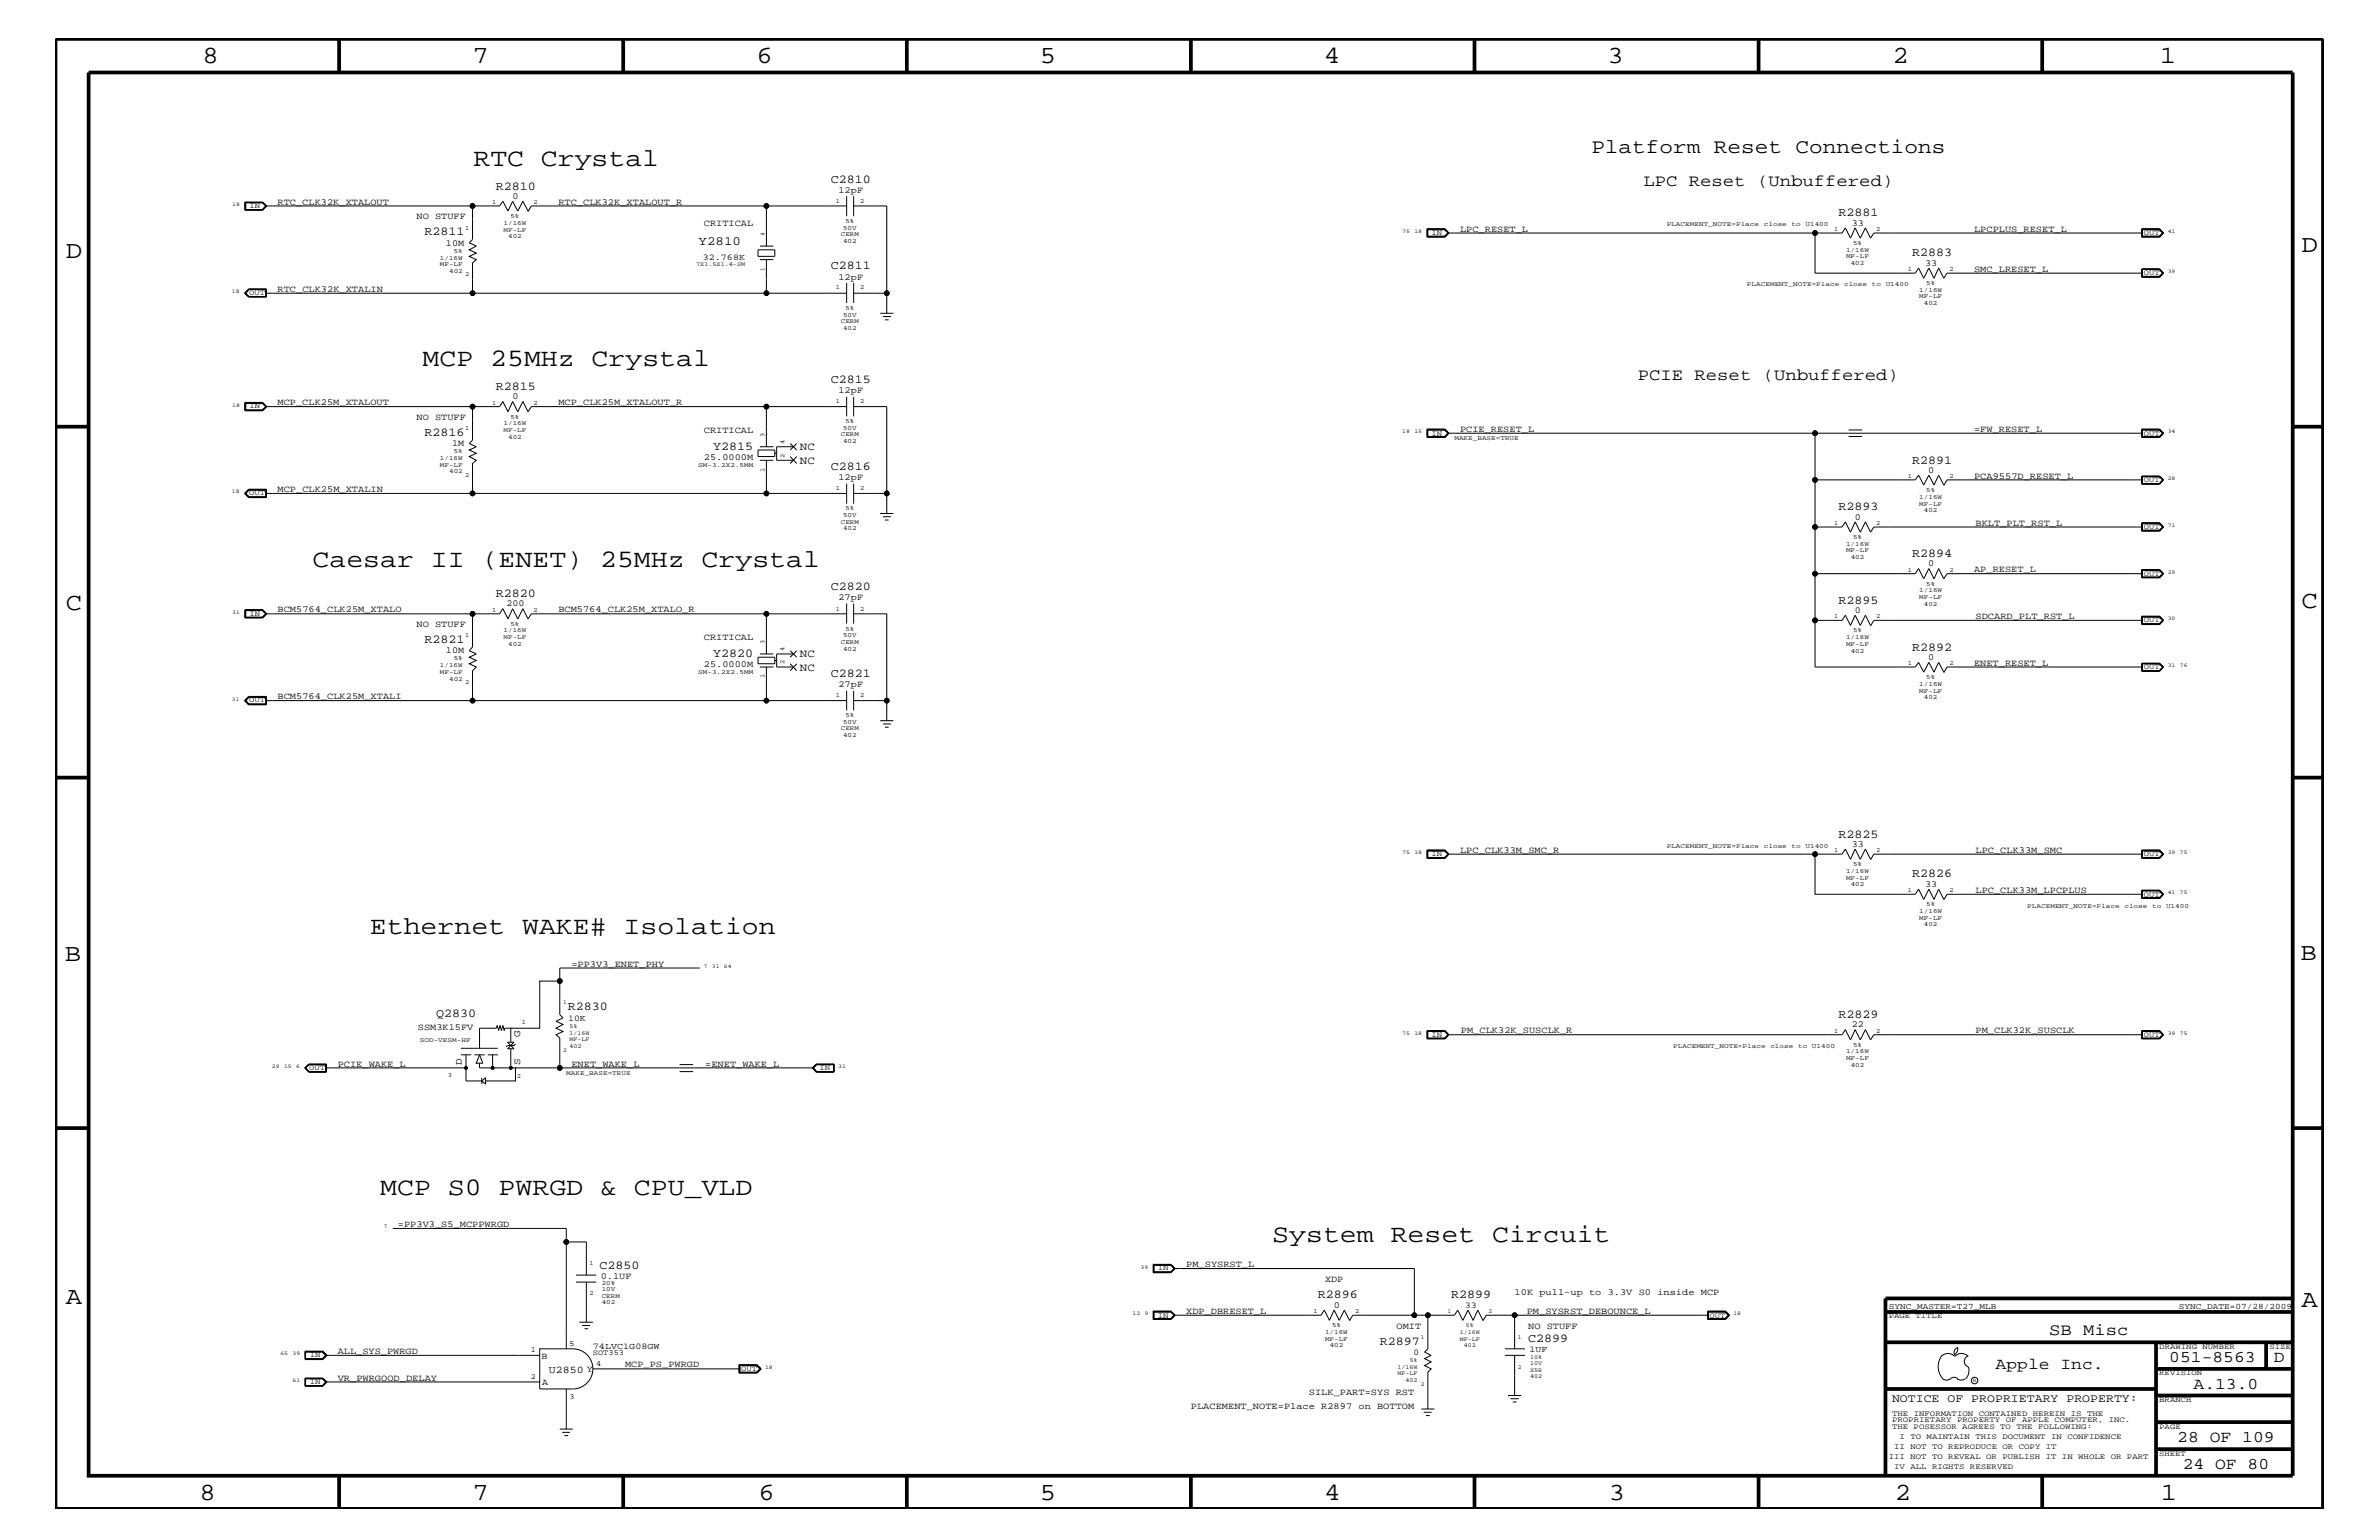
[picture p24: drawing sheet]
<svg xmlns="http://www.w3.org/2000/svg" width="432mm" height="279mm" viewBox="0 0 432 279" stroke-linecap="round" stroke-linejoin="round" font-family="sans-serif">
<defs><g id="words">
<g font-size="4.6">
<text x="85.9" y="30.2">RTC Crystal</text>
<text x="76.7" y="66.5">MCP 25MHz Crystal</text>
<text x="56.7" y="102.9">Caesar II (ENET) 25MHz Crystal</text>
<text x="67.1" y="169.5">Ethernet WAKE# Isolation</text>
<text x="69" y="216.9">MCP S0 PWRGD &amp; CPU_VLD</text>
<text x="230.9" y="225.3">System Reset Circuit</text>
</g>
<g font-size="4.5">
<text x="36.7" y="11.5">8</text>
<text x="85.8" y="11.5">7</text>
<text x="137.3" y="11.5">6</text>
<text x="188.7" y="11.5">5</text>
<text x="240.3" y="11.5">4</text>
<text x="291.8" y="11.5">3</text>
<text x="343.5" y="11.5">2</text>
<text x="392" y="11.5">1</text>
<text x="11.9" y="46.8">D</text>
<text x="417.7" y="45.7">D</text>
<text x="11.9" y="110.6">C</text>
<text x="417.7" y="110.3">C</text>
<text x="11.8" y="174.3">B</text>
<text x="417.6" y="174.2">B</text>
<text x="11.9" y="236.7">A</text>
<text x="417.7" y="237.1">A</text>
<text x="36.2" y="272.1">8</text>
<text x="85.8" y="272.1">7</text>
<text x="137.7" y="272.1">6</text>
<text x="188.7" y="272.1">5</text>
<text x="240.4" y="272.1">4</text>
<text x="292" y="272.1">3</text>
<text x="343.9" y="272.1">2</text>
<text x="392.2" y="272.1">1</text>
</g>
<text font-size="3.7" x="288.8" y="27.7">Platform Reset Connections</text>
<g font-size="3">
<text x="298.3" y="33.7">LPC Reset (Unbuffered)</text>
<text x="297.3" y="68.9">PCIE Reset (Unbuffered)</text>
<text x="371.9" y="242.3">SB Misc</text>
<text x="362.2" y="248.4">Apple Inc.</text>
<text x="393.7" y="247.1">051-8563</text>
<text x="398.1" y="252">A.13.0</text>
<text x="412.7" y="247.1">D</text>
<text x="395.2" y="261.6">28 OF 109</text>
<text x="396.2" y="266.6">24 OF 80</text>
</g>
<text font-size="2.3" x="126.8" y="44.4">Y2810</text>
<g font-size="2.2">
<text x="90" y="34.4">R2810</text>
<text x="150.8" y="33.1">C2810</text>
<text x="333.7" y="39.2">R2881</text>
<text x="77" y="42.7">R2811</text>
<text x="347" y="46.5">R2883</text>
<text x="150.8" y="48.9">C2811</text>
<text x="90" y="70.7">R2815</text>
<text x="150.8" y="69.5">C2815</text>
<text x="77" y="79.1">R2816</text>
<text x="129.5" y="81.6">Y2815</text>
<text x="150.8" y="85.3">C2816</text>
<text x="347" y="84.1">R2891</text>
<text x="333.7" y="92.6">R2893</text>
<text x="347" y="101">R2894</text>
<text x="150.8" y="107.1">C2820</text>
<text x="90" y="108.3">R2820</text>
<text x="333.7" y="109.5">R2895</text>
<text x="77" y="116.7">R2821</text>
<text x="129.5" y="119.2">Y2820</text>
<text x="347" y="118.1">R2892</text>
<text x="150.8" y="122.9">C2821</text>
<text x="333.7" y="152">R2825</text>
<text x="347" y="159.2">R2826</text>
<text x="79.2" y="184.6">Q2830</text>
<text x="103" y="183.3">R2830</text>
<text x="333.7" y="184.7">R2829</text>
<text x="108.8" y="230.2">C2850</text>
<text x="239.2" y="235.6">R2896</text>
<text x="263.4" y="235.6">R2899</text>
<text x="250.4" y="244">R2897</text>
<text x="277.4" y="243.5">C2899</text>
</g>
<text font-size="2.1" x="343.4" y="254.4">NOTICE OF PROPRIETARY PROPERTY:</text>
<g font-size="2">
<text x="145.2" y="81.6">NC</text>
<text x="145.2" y="84.1">NC</text>
<text x="145.2" y="119.2">NC</text>
<text x="145.2" y="121.7">NC</text>
</g>
<text font-size="1.9" x="99.6" y="249">U2850 Y</text>
<g font-size="1.8">
<text x="94.4" y="188.1" transform="rotate(-90 94.4 188.1)">G</text>
<text x="83.8" y="193.2" transform="rotate(-90 83.8 193.2)">D</text>
<text x="94.4" y="193.2" transform="rotate(-90 94.4 193.2)">S</text>
</g>
<g font-size="1.7">
<text x="152.2" y="35">12pF</text>
<text x="50.4" y="37.2">RTC_CLK32K_XTALOUT</text>
<text x="75.6" y="39.8">NO STUFF</text>
<text x="93" y="36.1">0</text>
<text x="101.3" y="37.2">RTC_CLK32K_XTALOUT_R</text>
<text x="127.8" y="41">CRITICAL</text>
<text x="336.1" y="40.9">33</text>
<text x="80.9" y="44.6">10M</text>
<text x="265" y="42">LPC_RESET_L</text>
<text x="358.3" y="42">LPCPLUS_RESET_L</text>
<text x="50.4" y="52.9">RTC_CLK32K_XTALIN</text>
<text x="152.2" y="50.7">12pF</text>
<text x="349.4" y="48.2">33</text>
<text x="358.3" y="49.3">SMC_LRESET_L</text>
<text x="152.2" y="71.3">12pF</text>
<text x="50.4" y="73.5">MCP_CLK25M_XTALOUT</text>
<text x="75.6" y="76.2">NO STUFF</text>
<text x="93" y="72.4">0</text>
<text x="101.3" y="73.5">MCP_CLK25M_XTALOUT_R</text>
<text x="82" y="80.9">1M</text>
<text x="127.8" y="78.6">CRITICAL</text>
<text x="127.8" y="83.5">25.0000M</text>
<text x="265" y="78.3">PCIE_RESET_L</text>
<text x="358.3" y="78.3">=FW_RESET_L</text>
<text x="50.4" y="89.3">MCP_CLK25M_XTALIN</text>
<text x="152.2" y="87.1">12pF</text>
<text x="350" y="85.8">0</text>
<text x="358.3" y="86.9">PCA9557D_RESET_L</text>
<text x="336.7" y="94.3">0</text>
<text x="358.6" y="95.4">BKLT_PLT_RST_L</text>
<text x="350" y="102.7">0</text>
<text x="358.3" y="103.8">AP_RESET_L</text>
<text x="50.4" y="111.1">BCM5764_CLK25M_XTALO</text>
<text x="75.6" y="113.7">NO STUFF</text>
<text x="91.9" y="110">200</text>
<text x="101.3" y="111.1">BCM5764_CLK25M_XTALO_R</text>
<text x="152.2" y="108.9">27pF</text>
<text x="336.7" y="111.2">0</text>
<text x="358.6" y="112.3">SDCARD_PLT_RST_L</text>
<text x="80.9" y="118.5">10M</text>
<text x="127.8" y="116.2">CRITICAL</text>
<text x="350" y="119.7">0</text>
<text x="127.8" y="121">25.0000M</text>
<text x="152.2" y="124.7">27pF</text>
<text x="358.3" y="120.8">ENET_RESET_L</text>
<text x="50.4" y="126.9">BCM5764_CLK25M_XTALI</text>
<text x="265" y="154.7">LPC_CLK33M_SMC_R</text>
<text x="336.1" y="153.7">33</text>
<text x="358.6" y="154.7">LPC_CLK33M_SMC</text>
<text x="349.4" y="160.9">33</text>
<text x="358.6" y="162">LPC_CLK33M_LPCPLUS</text>
<text x="103.7" y="175.4">=PP3V3_ENET_PHY</text>
<text x="75.9" y="186.9">SSM3K15FV</text>
<text x="265.2" y="187.5">PM_CLK32K_SUSCLK_R</text>
<text x="336.1" y="186.4">22</text>
<text x="358.6" y="187.5">PM_CLK32K_SUSCLK</text>
<text x="61.3" y="193.6">PCIE_WAKE_L</text>
<text x="103.7" y="193.6">ENET_WAKE_L</text>
<text x="128" y="193.6">=ENET_WAKE_L</text>
<text x="72.2" y="222.6">=PP3V3_S5_MCPPWRGD</text>
<text x="109.1" y="232">0.1UF</text>
<text x="215.3" y="229.9">PM_SYSRST_L</text>
<text x="240.5" y="232.6">XDP</text>
<text x="215.3" y="238.4">XDP_DBRESET_L</text>
<text x="242.1" y="237.3">0</text>
<text x="274.9" y="235">10K pull-up to 3.3V S0 inside MCP</text>
<text x="277.1" y="238.4">PM_SYSRST_DEBOUNCE_L</text>
<text x="61.3" y="245.6">ALL_SYS_PWRGD</text>
<text x="253.5" y="241.1">OMIT</text>
<text x="277.4" y="241.1">NO STUFF</text>
<text x="61.3" y="250.6">VR_PWRGOOD_DELAY</text>
<text x="98.3" y="246.5">B</text>
<text x="98.4" y="251.2">A</text>
<text x="113.5" y="248.1">MCP_PS_PWRGD</text>
<text x="216.2" y="255.6">PLACEMENT_NOTE=Place R2897 on BOTTOM</text>
<text x="237.6" y="253.2">SILK_PART=SYS RST</text>
</g>
<g font-size="1.6">
<text x="127.6" y="47.1">32.768K</text>
<text x="103.1" y="185.2">10K</text>
<text x="265.9" y="237.3">33</text>
<text x="107.6" y="244.7">74LVC1G08GW</text>
<text x="256.5" y="245.8">0</text>
<text x="277.6" y="245.3">1UF</text>
</g>
<g font-size="1.5">
<text x="342.8" y="237.4">SYNC_MASTER=T27_MLB</text>
<text x="395.5" y="237.4">SYNC_DATE=07/28/2009</text>
</g>
<g font-size="1.4">
<text x="45.3" y="37.8">IN</text>
<text x="259.8" y="42.6">IN</text>
<text x="389.1" y="42.6">OUT</text>
<text x="45.2" y="53.5">OUT</text>
<text x="389.1" y="49.9">OUT</text>
<text x="45.3" y="74.1">IN</text>
<text x="259.8" y="79">IN</text>
<text x="389.1" y="79">OUT</text>
<text x="45.2" y="89.9">OUT</text>
<text x="389.1" y="87.5">OUT</text>
<text x="389.1" y="96">OUT</text>
<text x="389.1" y="104.4">OUT</text>
<text x="45.3" y="111.7">IN</text>
<text x="389.1" y="112.9">OUT</text>
<text x="389.1" y="121.4">OUT</text>
<text x="45.2" y="127.5">OUT</text>
<text x="259.8" y="155.4">IN</text>
<text x="389.1" y="155.4">OUT</text>
<text x="389.1" y="162.7">OUT</text>
<text x="259.8" y="188.1">IN</text>
<text x="389.1" y="188.1">OUT</text>
<text x="56.1" y="194.2">OUT</text>
<text x="148.8" y="194.2">IN</text>
<text x="210.1" y="230.5">IN</text>
<text x="210.1" y="239">IN</text>
<text x="310.3" y="239">OUT</text>
<text x="342.8" y="239.2">PAGE TITLE</text>
<text x="96.4" y="245.3">1</text>
<text x="103.4" y="244.1">5</text>
<text x="107.6" y="245.9">SOT353</text>
<text x="391.9" y="244.7">DRAWING NUMBER</text>
<text x="411.9" y="244.7">SIZE</text>
<text x="56.2" y="251.1">IN</text>
<text x="56.2" y="246.2">IN</text>
<text x="96.4" y="250.1">2</text>
<text x="108.2" y="247.8">4</text>
<text x="134.5" y="248.7">OUT</text>
<text x="391.9" y="249.5">REVISION</text>
<text x="103.4" y="253.8">3</text>
<text x="343.4" y="256.8">THE INFORMATION CONTAINED HEREIN IS THE</text>
<text x="391.9" y="254.4">BRANCH</text>
<text x="343.4" y="259.3">THE POSESSOR AGREES TO THE FOLLOWING:</text>
<text x="343.4" y="258">PROPRIETARY PROPERTY OF APPLE COMPUTER, INC.</text>
<text x="343.8" y="262.9">II NOT TO REPRODUCE OR COPY IT</text>
<text x="344.8" y="261.1">I TO MAINTAIN THIS DOCUMENT IN CONFIDENCE</text>
<text x="391.9" y="259.3">PAGE</text>
<text x="342.8" y="264.7">III NOT TO REVEAL OR PUBLISH IT IN WHOLE OR PART</text>
<text x="343.8" y="266.6">IV ALL RIGHTS RESERVED</text>
<text x="391.9" y="264.1">SHEET</text>
</g>
<g font-size="1.2">
<text x="84.4" y="41.7">1</text>
<text x="89.3" y="37">1</text>
<text x="91.4" y="40.8">1/16W</text>
<text x="92.7" y="39.6">5%</text>
<text x="96.9" y="37">2</text>
<text x="151.7" y="36.8">1</text>
<text x="153" y="41.7">50V</text>
<text x="153.5" y="40.4">5%</text>
<text x="156.1" y="36.8">2</text>
<text x="302.5" y="41">PLACEMENT_NOTE=Place</text>
<text x="320.1" y="41">close</text>
<text x="325.2" y="41">to</text>
<text x="327.7" y="41">U1400</text>
<text x="332.9" y="41.9">1</text>
<text x="340.5" y="41.9">2</text>
<text x="79.8" y="47.1">1/16W</text>
<text x="82.4" y="45.9">5%</text>
<text x="91.4" y="42">MF-LF</text>
<text x="92.2" y="43.2">402</text>
<text x="152.6" y="42.9">CERM</text>
<text x="153" y="44.1">402</text>
<text x="335.1" y="45.7">1/16W</text>
<text x="335.1" y="46.8">MF-LF</text>
<text x="336.3" y="44.4">5%</text>
<text x="79.8" y="48.3">MF-LF</text>
<text x="81.5" y="49.6">402</text>
<text x="84.4" y="50.2">2</text>
<text x="151.7" y="52.5">1</text>
<text x="156.1" y="52.5">2</text>
<text x="317.1" y="51.9">PLACEMENT_NOTE=Place</text>
<text x="334.7" y="51.9">close</text>
<text x="335.9" y="48">402</text>
<text x="339.7" y="51.9">to</text>
<text x="342.3" y="51.9">U1400</text>
<text x="346.3" y="49.1">1</text>
<text x="348.4" y="52.9">1/16W</text>
<text x="349.6" y="51.7">5%</text>
<text x="353.8" y="49.1">2</text>
<text x="152.6" y="58.6">CERM</text>
<text x="153" y="57.4">50V</text>
<text x="153" y="59.8">402</text>
<text x="153.5" y="56.2">5%</text>
<text x="348.4" y="54.1">MF-LF</text>
<text x="349.2" y="55.3">402</text>
<text x="89.3" y="73.4">1</text>
<text x="91.4" y="77.2">1/16W</text>
<text x="92.7" y="76">5%</text>
<text x="96.9" y="73.4">2</text>
<text x="151.7" y="73.2">1</text>
<text x="153.5" y="76.8">5%</text>
<text x="156.1" y="73.2">2</text>
<text x="79.8" y="83.5">1/16W</text>
<text x="82.4" y="82.2">5%</text>
<text x="84.4" y="78">1</text>
<text x="91.4" y="78.3">MF-LF</text>
<text x="92.2" y="79.6">402</text>
<text x="138.8" y="79.2" transform="rotate(-90 138.8 79.2)">3</text>
<text x="142.4" y="83" transform="rotate(-90 142.4 83)">2</text>
<text x="142.4" y="80.6" transform="rotate(-90 142.4 80.6)">4</text>
<text x="152.6" y="79.2">CERM</text>
<text x="153" y="78">50V</text>
<text x="153" y="80.5">402</text>
<text x="264" y="79.9">MAKE_BASE=TRUE</text>
<text x="79.8" y="84.7">MF-LF</text>
<text x="81.5" y="85.9">402</text>
<text x="84.4" y="86.5">2</text>
<text x="126.7" y="84.7">SM-3.2X2.5MM</text>
<text x="138.8" y="85.6" transform="rotate(-90 138.8 85.6)">1</text>
<text x="151.7" y="88.9">1</text>
<text x="156.1" y="88.9">2</text>
<text x="346.3" y="86.7">1</text>
<text x="349.6" y="89.3">5%</text>
<text x="353.8" y="86.7">2</text>
<text x="152.6" y="95">CERM</text>
<text x="153" y="93.8">50V</text>
<text x="153.5" y="92.6">5%</text>
<text x="332.9" y="95.2">1</text>
<text x="340.5" y="95.2">2</text>
<text x="348.4" y="91.7">MF-LF</text>
<text x="348.4" y="90.5">1/16W</text>
<text x="349.2" y="92.9">402</text>
<text x="153" y="96.2">402</text>
<text x="335.1" y="99">1/16W</text>
<text x="335.1" y="100.2">MF-LF</text>
<text x="335.9" y="101.4">402</text>
<text x="336.3" y="97.7">5%</text>
<text x="346.3" y="103.7">1</text>
<text x="348.4" y="107.5">1/16W</text>
<text x="349.6" y="106.3">5%</text>
<text x="353.8" y="103.7">2</text>
<text x="89.3" y="111">1</text>
<text x="92.7" y="113.6">5%</text>
<text x="96.9" y="111">2</text>
<text x="151.7" y="110.8">1</text>
<text x="156.1" y="110.8">2</text>
<text x="332.9" y="112.2">1</text>
<text x="340.5" y="112.2">2</text>
<text x="348.4" y="108.7">MF-LF</text>
<text x="349.2" y="109.9">402</text>
<text x="82.4" y="119.8">5%</text>
<text x="84.4" y="115.6">1</text>
<text x="91.4" y="115.9">MF-LF</text>
<text x="91.4" y="114.8">1/16W</text>
<text x="92.2" y="117.2">402</text>
<text x="138.8" y="116.8" transform="rotate(-90 138.8 116.8)">3</text>
<text x="142.4" y="118.2" transform="rotate(-90 142.4 118.2)">4</text>
<text x="152.6" y="116.8">CERM</text>
<text x="153" y="118.1">402</text>
<text x="153" y="115.6">50V</text>
<text x="153.5" y="114.4">5%</text>
<text x="335.1" y="115.9">1/16W</text>
<text x="335.1" y="117.2">MF-LF</text>
<text x="335.9" y="118.4">402</text>
<text x="336.3" y="114.8">5%</text>
<text x="79.8" y="122.3">MF-LF</text>
<text x="79.8" y="121">1/16W</text>
<text x="81.5" y="123.5">402</text>
<text x="84.4" y="124.1">2</text>
<text x="126.7" y="122.3">SM-3.2X2.5MM</text>
<text x="138.8" y="123.1" transform="rotate(-90 138.8 123.1)">1</text>
<text x="142.4" y="120.6" transform="rotate(-90 142.4 120.6)">2</text>
<text x="346.3" y="120.7">1</text>
<text x="348.4" y="124.4">1/16W</text>
<text x="348.4" y="125.7">MF-LF</text>
<text x="349.6" y="123.2">5%</text>
<text x="353.8" y="120.7">2</text>
<text x="151.7" y="126.5">1</text>
<text x="153" y="131.3">50V</text>
<text x="153.5" y="130.2">5%</text>
<text x="156.1" y="126.5">2</text>
<text x="349.2" y="126.9">402</text>
<text x="152.6" y="132.5">CERM</text>
<text x="153" y="133.8">402</text>
<text x="302.5" y="153.8">PLACEMENT_NOTE=Place</text>
<text x="320.1" y="153.8">close</text>
<text x="325.2" y="153.8">to</text>
<text x="327.7" y="153.8">U1400</text>
<text x="332.9" y="154.6">1</text>
<text x="340.5" y="154.6">2</text>
<text x="335.1" y="158.4">1/16W</text>
<text x="335.1" y="159.6">MF-LF</text>
<text x="335.9" y="160.8">402</text>
<text x="336.3" y="157.2">5%</text>
<text x="346.3" y="161.9">1</text>
<text x="353.8" y="161.9">2</text>
<text x="348.4" y="166.9">MF-LF</text>
<text x="348.4" y="165.6">1/16W</text>
<text x="349.6" y="164.5">5%</text>
<text x="368" y="164.7">PLACEMENT_NOTE=Place</text>
<text x="385.6" y="164.7">close</text>
<text x="390.6" y="164.7">to</text>
<text x="393.1" y="164.7">U1400</text>
<text x="349.2" y="168.1">402</text>
<text x="94.7" y="185.9">1</text>
<text x="76.2" y="189.1">SOD-VESM-HF</text>
<text x="303.7" y="190.2">PLACEMENT_NOTE=Place</text>
<text x="321.3" y="190.2">close</text>
<text x="326.4" y="190.2">to</text>
<text x="328.9" y="190.2">U1400</text>
<text x="332.9" y="187.4">1</text>
<text x="335.1" y="191.1">1/16W</text>
<text x="336.3" y="189.9">5%</text>
<text x="340.5" y="187.4">2</text>
<text x="81.3" y="195.4">3</text>
<text x="93.8" y="195.6">2</text>
<text x="102.8" y="195">MAKE_BASE=TRUE</text>
<text x="335.1" y="192.3">MF-LF</text>
<text x="335.9" y="193.6">402</text>
<text x="107" y="229.6">1</text>
<text x="109.2" y="233.2">20%</text>
<text x="107" y="235">2</text>
<text x="109.2" y="236.7">402</text>
<text x="109.2" y="235.5">CERM</text>
<text x="109.2" y="234.3">10V</text>
<text x="238.4" y="238.3">1</text>
<text x="246" y="238.3">2</text>
<text x="240.5" y="242">1/16W</text>
<text x="240.5" y="243.3">MF-LF</text>
<text x="241.3" y="244.5">402</text>
<text x="241.8" y="240.8">5%</text>
</g>
<g font-size="1.1">
<text x="138.8" y="42.9" transform="rotate(-90 138.8 42.9)">4</text>
<text x="126.4" y="48.2">7X1.5X1.4-SM</text>
<text x="138.8" y="49.1" transform="rotate(-90 138.8 49.1)">1</text>
<text x="102.2" y="182.2">1</text>
<text x="102.2" y="190.8">2</text>
<text x="103.4" y="188.9">MF-LF</text>
<text x="103.4" y="187.7">1/16W</text>
<text x="103.4" y="190.2">402</text>
<text x="103.4" y="186.5">5%</text>
<text x="262.7" y="238.3">1</text>
<text x="270.2" y="238.3">2</text>
<text x="257.9" y="242.9">1</text>
<text x="265" y="242">1/16W</text>
<text x="265" y="243.3">MF-LF</text>
<text x="265.7" y="244.5">402</text>
<text x="266.1" y="240.8">5%</text>
<text x="275.5" y="242.9">1</text>
<text x="253.7" y="249.5">MF-LF</text>
<text x="253.7" y="248.4">1/16W</text>
<text x="255.1" y="250.7">402</text>
<text x="255.9" y="247.1">5%</text>
<text x="257.9" y="251.4">2</text>
<text x="275.5" y="248.4">2</text>
<text x="277.7" y="250">402</text>
<text x="277.7" y="247.6">10V</text>
<text x="277.7" y="248.9">X5R</text>
<text x="277.7" y="246.5">10%</text>
</g>
<g font-size="1">
<text x="42.2" y="37.4">18</text>
<text x="254.5" y="42.3">75</text>
<text x="256.7" y="42.3">18</text>
<text x="393.4" y="42.3">41</text>
<text x="42.1" y="53.2">18</text>
<text x="393.4" y="49.6">39</text>
<text x="42.2" y="73.8">18</text>
<text x="254.5" y="78.6">18</text>
<text x="256.7" y="78.6">15</text>
<text x="393.4" y="78.6">34</text>
<text x="42.1" y="89.5">18</text>
<text x="393.4" y="87.1">28</text>
<text x="393.4" y="95.6">71</text>
<text x="393.4" y="104.1">29</text>
<text x="42.2" y="111.4">31</text>
<text x="393.4" y="112.6">30</text>
<text x="393.4" y="121">31</text>
<text x="395.6" y="121">76</text>
<text x="42.1" y="127.1">31</text>
<text x="254.5" y="155">75</text>
<text x="256.7" y="155">18</text>
<text x="393.4" y="155">39</text>
<text x="395.6" y="155">75</text>
<text x="393.4" y="162.2">41</text>
<text x="395.6" y="162.2">75</text>
<text x="127.8" y="175.6">7</text>
<text x="129.2" y="175.6">31</text>
<text x="131.4" y="175.6">64</text>
<text x="254.5" y="187.7">75</text>
<text x="256.7" y="187.7">18</text>
<text x="393.4" y="187.7">39</text>
<text x="395.6" y="187.7">75</text>
<text x="49.4" y="193.7">29</text>
<text x="51.6" y="193.7">15</text>
<text x="53.8" y="193.7">6</text>
<text x="152.1" y="193.7">31</text>
<text x="69.7" y="222.9">7</text>
<text x="207" y="230.2">39</text>
<text x="205.6" y="238.6">12</text>
<text x="207.8" y="238.6">9</text>
<text x="314.6" y="238.6">18</text>
<text x="50.9" y="245.9">65</text>
<text x="53.1" y="245.9">39</text>
<text x="53.1" y="250.7">61</text>
<text x="138.9" y="248.4">18</text>
<text x="358.1" y="250.7">R</text>
</g>
</g></defs>
<g fill="none" stroke="#000" stroke-width=".18">
<path d="M44.5 36.8h3.2l.6 .6-.6 .6h-3.2zM44.6 36.8v1.2M47.6 36.8l.7 .6M47.7 36.7h-3.2v1.4h3.2M47.7 36.7l.7 .7-.7 .7M47.7 36.7l.6 .7-.6 .7M48.3 37.4h42.4l.6-.9 .9 1.8 .8-1.8 1 1.8 .9-1.8 .9 1.8M48.3 37.4l-.7 .6M85.8 37.4v6.1l-.6 .6 1.2 .5-1.2 .7 1.2 .6-1.2 .6 1.2 .6-.6 .6v5.5h53.3M139.1 37.4v7.2M153.7 35.6v3.6M153.7 37.4h-57.3l-.6 1"/>
<path d="M154.9 35.6v3.6M154.9 37.4h6.1v15.8M45.1 52.4l-.7 .8 .7 .7M45.1 52.4h3.2v1.5h-3.2M45.1 52.4l-.6 .8 .6 .7M45.1 52.5h3.2v1.3h-3.2l-.6-.6zM45.2 52.5l-.6 .7 .6 .6M48.3 53.2h37.5M137.6 45.3h3v1.2h-3zM137.9 47.1h2.5M137.9 44.6h2.5M139.1 47.1v6.1h14.6"/>
<path d="M153.7 51.3v3.7M154.9 53.2h6.1v3.6M154.9 51.3v3.7M159.8 56.8h2.3M160.3 57.4h1.4M160.6 58h.7M259 41.5h3.3l.7 .8-.7 .7h-3.3zM259.1 42.9h3.1M259.1 41.6h3.1l.7 .7-.7 .6M259.1 41.5v1.5h3.1l.8-.7M262.2 41.5l.8 .8M262.8 42.3l-.6-.6h-3v1.2"/>
<path d="M262.8 42.3l-.6 .6M262.8 42.3h71.5l.6-1 1 1.9 .8-1.9 1 1.9 .9-1.9 .9 1.9 .6-.9h48.8M329.4 42.3v7.3h18.2l.6-1 1 1.9 .9-1.9 .9 1.9 .9-1.9 .9 1.9 .6-.9h35.5M388.7 41.5h3.3l.7 .8-.7 .7h-3.3zM388.7 48.8h3.3l.7 .8-.7 .7h-3.3zM388.8 42.9h3.1M388.8 41.5v1.5h3.1l.8-.7M388.8 41.6h3.1l.7 .7-.7 .6M388.8 48.8v1.4h3.1l.8-.6M388.8 50.2h3.1M388.8 48.9h3.1M388.9 42.9v-1.2h3l.6 .6-.6 .6"/>
<path d="M388.9 48.9v1.3M391.9 41.5l.8 .8M391.9 48.8l.8 .8M391.9 48.9l.7 .7-.7 .6M391.9 48.9l.6 .7-.6 .6M44.5 73h3.2l.7 .8-.7 .7h-3.2zM44.5 74.5h3.2M44.5 73.1h3.2M44.5 73.1v1.4M44.6 73.2h3l.7 .6-.7 .6h-3zM47.7 73.1l.6 .7-.6 .7M47.7 73.1l.6 .7"/>
<path d="M48.3 73.8h42.4l.6-1 .9 1.9 .8-1.9 1 1.9 .9-1.9 .9 1.9 .6-.9h42.7M48.3 73.8l-.6 .7M85.8 73.8v6.1l-.6 .6 1.2 .6-1.2 .5 1.2 .6-1.2 .6 1.2 .7-.6 .6v5.4h-37.5M153.7 73.8h-14.6v7.3M153.7 72v3.6M154.9 72v3.6M154.9 73.8h6.1v15.7M259 77.8h3.3l.7 .8-.7 .8h-3.3zM259.1 78h3.1M259.2 78v1.2h3l.6-.6M262.2 78l.7 .6-.7 .7h-3.1M262.2 78l.6 .6"/>
<path d="M262.8 78.6h126.1M263 78.6l-.8-.7h-3.1v1.5M263 78.6l-.8 .8M329.4 78.6v8.5M335.5 79.2h2.5M335.5 78h2.5M388.7 77.8h3.3l.7 .8-.7 .8h-3.3zM388.8 78h3.1M388.9 78v1.2h3l.6-.6-.6-.6M391.9 78l.7 .6-.7 .7h-3.1M392.7 78.6l-.8-.7h-3.1v1.5M392.7 78.6l-.8 .8"/>
<path d="M45.1 88.8h3.2v1.5h-3.2l-.7-.8zM45.1 90.2h3.2M45.1 88.8h3.2M45.1 88.8l-.6 .7 .6 .7M48.3 88.9h-3.1l-.6 .6 .6 .6h3.1M48.3 88.8v1.4M85.8 89.5h53.3M137.6 81.6h3v1.2h-3zM137.9 83.5h2.5M137.9 81.1h2.5M139.1 83.5v6h14.6M140.6 82.2h.4"/>
<path d="M143.4 80.5l1.2 1.1M143.4 82.8l1.2 1.3M144 81.1h-3v2.4h3M144.6 80.5l-1.2 1.1M144.6 82.8l-1.2 1.3M153.7 87.7v3.7M154.9 89.5h6.1v3.7M154.9 87.7v3.7M159.8 93.2h2.3M160.3 93.8h1.4M160.6 94.3h.7M352.8 88l-.9-1.8-.9 1.8-.9-1.8-.9 1.8-1-1.8-.6 .9h-18.2v8.5"/>
<path d="M388.7 86.4h3.3l.7 .7-.7 .7h-3.3zM388.7 94.9h3.3l.7 .7-.7 .8h-3.3zM388.8 86.4v1.4M388.8 94.9v1.4h3.1l.8-.7M388.8 87.7h3.1M388.8 86.5h3.1M388.8 96.2h3.1M388.8 94.9h3.1l.7 .7-.7 .6M388.9 95.6h-48.8l-.6 .9-.9-1.8-.9 1.8-1-1.8-.8 1.8-1-1.8-.6 .9h-4.9v8.5M388.9 86.5v1.2M388.9 96.2v-1.2h3l.6 .6-.6 .6M388.9 87.1h-35.5l-.6 1"/>
<path d="M391.9 86.4l.8 .7M391.9 86.5l.7 .6-.7 .6M391.9 86.5l.6 .6-.6 .6M391.9 94.9l.8 .7M392.7 87.1l-.8 .7M44.5 110.6h3.2l.7 .8-.7 .7h-3.2zM44.5 112h3.2M44.5 110.7h3.2M44.5 110.7v1.3M44.6 110.8h3l.7 .6-.7 .6h-3zM47.7 110.7l.6 .7-.6 .6M47.7 110.7l.6 .7"/>
<path d="M48.3 111.4h37.5v6l-.6 .7 1.2 .5-1.2 .6 1.2 .6-1.2 .6 1.2 .6-.6 .7v5.4h-37.5M48.3 111.4l-.6 .6M85.8 111.4h4.9l.6-1 .9 1.9 .8-1.9 1 1.9 .9-1.9 .9 1.9 .6-.9h57.3M137.6 119.2h3v1.2h-3zM137.9 118.6h2.5M139.1 111.4v7.2M140.6 119.8h.4M143.4 118.1l1.2 1.1M144 118.6h-3v2.4h3M144.6 118.1l-1.2 1.1M153.7 109.5v3.6M154.9 109.5v3.6"/>
<path d="M154.9 111.4h6.1v15.7M329.4 112.6h4.9l.6-1 1 1.9 .8-1.9 1 1.9 .9-1.9 .9 1.9M329.4 112.6v8.4h18.2l.6-.8 1 1.7 .9-1.7 .9 1.7 .9-1.7 .9 1.7M388.7 103.3h3.3l.7 .8-.7 .7h-3.3zM388.7 111.8h3.3l.7 .8-.7 .7h-3.3zM388.9 104.1h-35.5l-.6 .9-.9-1.8-.9 1.8-.9-1.8-.9 1.8-1-1.8-.6 .9h-18.2v8.5M388.9 103.5h3l.6 .6-.6 .6h-3zM388.9 112h3l.6 .6-.6 .5h-3zM388.9 112.6h-48.8l-.6 1M391.9 103.4h-3.1v1.4h3.1M391.9 111.9h-3.1v1.3h3.1M391.9 103.4l.8 .7"/>
<path d="M391.9 103.4l.7 .7-.7 .7M391.9 111.9l.8 .7M391.9 111.9l.7 .7-.7 .6M392.7 104.1l-.8 .7M392.7 112.6l-.8 .6M45.1 126.4h3.2v1.5h-3.2l-.7-.8zM45.1 127.8h3.2M45.1 126.4h3.2M45.1 126.4l-.6 .7 .6 .7M48.3 126.5h-3.1l-.6 .6 .6 .6h3.1M48.3 126.4v1.4M85.8 127.1h53.3"/>
<path d="M137.9 121h2.5M139.1 121v6.1h14.6M143.4 120.4l1.2 1.3M144.6 120.4l-1.2 1.3M153.7 125.3v3.6M154.9 127.1h6.1v3.7M154.9 125.3v3.6M159.8 130.8h2.3M160.3 131.3h1.4M160.6 131.9h.7M388.7 120.3h3.3l.7 .7-.7 .8h-3.3zM388.8 120.3v1.5"/>
<path d="M388.8 120.4h3.1M388.8 121.7h3.1M388.9 120.4v1.3M388.9 121h-35.5l-.6 1M391.9 120.3l.8 .7M391.9 120.4l.7 .6-.7 .7M391.9 120.4l.6 .6-.6 .7M392.7 121l-.8 .8M259 154.2h3.3l.7 .8-.7 .7h-3.3zM259.1 154.4h3.1M259.2 154.4v1.2h3l.6-.6M262.2 154.4l.7 .6-.7 .6h-3.1"/>
<path d="M262.2 154.4l.6 .6M262.8 155h66.6M263 155l-.8-.7h-3.1v1.4M263 155l-.8 .7M339.5 155.9l-.9-1.9-.9 1.9-1-1.9-.8 1.9-1-1.9-.6 1h-4.9v7.2h18.2l.6-.9 1 1.9 .9-1.9 .9 1.9 .9-1.9 .9 1.9M388.7 154.2h3.3l.7 .8-.7 .7h-3.3zM388.8 154.4h3.1M388.9 154.4v1.2h3l.6-.6-.6-.6M388.9 155h-48.8l-.6 1M391.9 154.4l.7 .6-.7 .6h-3.1M392.7 155l-.8-.7h-3.1v1.4M392.7 155l-.8 .7"/>
<path d="M127 175.6h-25.4v2.4M388.7 161.5h3.3l.7 .7-.7 .8h-3.3zM388.9 161.7h3l.6 .5-.6 .6h-3zM388.9 162.2h-35.5l-.6 1.1M391.9 161.6h-3.1v1.4M391.9 161.6l.7 .6-.7 .7h-3.1M391.9 161.6l.8 .6M392.7 162.2l-.8 .8M56 193.1l-.7 .6 .7 .8M56 193.1h3.3v1.4h-3.3M56 193.1l-.6 .6 .6 .8M56 193.2h3.2v1.2h-3.2l-.5-.7z"/>
<path d="M56.1 193.2l-.6 .5 .6 .7M59.1 193.2v1.2M59.1 193.7h25.5M83.7 190.2h6.6M83.7 191.4h1.8M84.6 191.4v4.7h2.9M86.1 191.4h1.9M87 191.4l.6 1.5h-1.2zM87 190.2v-3.7h3.1l.2-.5 .2 1 .3-1 .2 1 .3-1 .2 1 .1-.5h6.4v-8.5h3.6v6.1l.6 .6-1.3 .6 1.3 .6-1.3 .6 1.3 .6-1.3 .6 .7 .6v5.4h-14.6v-.8M87.5 196.1l.6-.6v1.2zM87.5 195.5v1.2M88.6 191.4h1.7"/>
<path d="M89.4 191.4v2.3M92.1 189.1h1.2l-1.2 1.2h1.2zM92.7 190.3v3.4M92.8 186.5l-.1 2.6M93.6 189.4l-.3 .3h-1.2l-.2 .2M93.6 193.7v2.4h-5.5M101.6 193.7h46.1M123.4 194.4h2.4M123.4 193.2h2.4M148.2 193.1h3.2v1.4h-3.2M148.2 193.2h3.1v1.2h-3.1l-.6-.7zM148.2 193.1l-.8 .6 .8 .8"/>
<path d="M148.2 193.1l-.7 .6 .7 .8M148.3 193.2l-.6 .5 .6 .7M259 187h3.3l.7 .7-.7 .8h-3.3zM259.2 187.1h3l.6 .6-.6 .6h-3zM262.2 187.1h-3.1v1.3h3.1M262.2 187.1l.7 .6-.7 .7M262.2 187.1l.8 .6M262.8 187.7h71.5l.6-.9 1 1.9 .8-1.9 1 1.9 .9-1.9 .9 1.9 .6-1h48.8M263 187.7l-.8 .7M388.7 187h3.3l.7 .7-.7 .8h-3.3zM388.9 187.1h3l.6 .6-.6 .6h-3zM391.9 187.1h-3.1v1.3h3.1"/>
<path d="M391.9 187.1l.8 .6M391.9 187.1l.7 .6-.7 .7M392.7 187.7l-.8 .7M71.3 222.9h31.5v2.4h3.6v6M102.8 225.3v19.4M104.6 232.6h3.6M104.6 231.3h3.6M105.2 239.9h2.4M106.4 232.6v7.3M209.3 237.9h3.2l.8 .7-.8 .8h-3.2zM209.3 229.4h3.2l.8 .8-.8 .7h-3.2zM209.4 238h3.1"/>
<path d="M209.5 238v1.2h3l.6-.6M209.5 229.6h3l.6 .6-.6 .5h-3zM212.5 238l.7 .6-.7 .7h-3.1M212.5 229.5h-3.1v1.3h3.1M212.5 238l.6 .6M212.5 229.5l.7 .7-.7 .6M212.5 229.5l.8 .7M213.1 238.6h26.7l.6-.9 .9 1.9 .8-1.9 1 1.9 .9-1.9 .9 1.9M213.1 230.2h43.6v8.4M213.3 238.6l-.8-.7h-3.1v1.5M213.3 230.2l-.8 .6M259.2 238.6h-13.7l-.6 1"/>
<path d="M269.2 239.6l-1-1.9-.8 1.9-1-1.9-.9 1.9-.9-1.9-.6 .9h-4.8v6.1l-.6 .6 1.2 .6-1.2 .6 1.2 .6-1.2 .7 1.2 .6-.6 .5v6.7M274.9 238.6h-5.2l-.5 1M310 237.9h3.2l.7 .7-.7 .8h-3.2zM310 237.9h3.2l.7 .7-.7 .8M310 238.6h-35.1v6.1M310 238h3.1l.7 .6-.7 .7h-3.1zM313.1 238l.6 .6-.6 .6h-3.1M55.4 245.1h3.2l.8 .8-.8 .8h-3.2zM55.4 246.6h3.2M55.4 245.2h3.2M55.5 250.1h3.1l.6 .6-.6 .7h-3.1zM55.5 245.2v1.4"/>
<path d="M55.5 245.3h3l.6 .6M58.5 250.1l.6 .6M58.6 245.2l.7 .7-.7 .7M58.6 250h-3.2v1.5h3.2M58.6 250l.8 .7-.8 .8M58.6 250l.7 .7-.7 .8M58.6 245.2l.6 .7-.6 .7M59.1 245.9h38.9M59.1 250.7l-.6 .7M59.1 250.7h38.9M59.1 245.9l-.6 .6h-3M101.6 259.3h2.4"/>
<path d="M102 259.9h1.5M102.8 252v7.3M104 252a3.6 3.6 0 0 0 3.6-3.7 3.6 3.6 0 0 0-3.6-3.6h-6v7.3h6M105.7 240.5h1.4M106.1 241.1h.7M107.6 248.4h26.7M134.1 247.6h3.3l.8 .8-.8 .7h-3.3zM134.3 247.8h3l.6 .6-.6 .5h-3M134.3 247.7v1.3M137.3 247.7h-3.1v1.3h3.1M137.3 247.7l.8 .7-.8 .6M137.3 247.7l.7 .7-.7 .6"/>
<path d="M258 255.6h2.4M258.4 256.2h1.4M258.8 256.8h.7M273.1 245.9h3.7M273.1 244.7h3.7M273.7 253.2h2.4M274.2 253.8h1.5M274.6 254.4h.7M274.9 245.9v7.3M352.3 246.1a1.69 1.69 0 0 1 2.5 0 1.72 1.72 0 0 1 2.4 0M352.4 246a3.2 3.2 0 0 0 .4 4.3l.8 .1 .4-.2M354 250.2l.7-.3 .7 .3"/>
<path d="M355.2 250.2l.7 .2 .7-.2M355.3 244.4v.3a1.18 1.18 0 0 1-.6 1.1M355.4 244.4a.99 .99 0 0 0-.6 1.4M357.2 246a1.04 1.04 0 0 0-.7 1 1.04 1.04 0 0 0 .7 1M357.3 248l.1 .7a2.11 2.11 0 0 1-.6 1.5M102.4 260.5h.7"/>
<circle cx="85.8" cy="37.4" r=".42"/>
<circle cx="139.1" cy="37.4" r=".42"/>
<circle cx="85.8" cy="53.2" r=".42"/>
<circle cx="139.1" cy="53.2" r=".42"/>
<circle cx="161" cy="53.2" r=".42"/>
<circle cx="329.4" cy="42.3" r=".42"/>
<circle cx="85.8" cy="73.8" r=".42"/>
<circle cx="139.1" cy="73.8" r=".42"/>
<circle cx="329.4" cy="78.6" r=".42"/>
<circle cx="85.8" cy="89.5" r=".42"/>
<circle cx="139.1" cy="89.5" r=".42"/>
<circle cx="161" cy="89.5" r=".42"/>
<circle cx="329.4" cy="95.6" r=".42"/>
<circle cx="329.4" cy="87.1" r=".42"/>
<circle cx="85.8" cy="111.4" r=".42"/>
<circle cx="139.1" cy="111.4" r=".42"/>
<circle cx="329.4" cy="112.6" r=".42"/>
<circle cx="329.4" cy="104.1" r=".42"/>
<circle cx="85.8" cy="127.1" r=".42"/>
<circle cx="139.1" cy="127.1" r=".42"/>
<circle cx="161" cy="127.1" r=".42"/>
<circle cx="329.4" cy="155" r=".42"/>
<circle cx="101.6" cy="178" r=".42"/>
<circle cx="84.6" cy="193.7" r=".25"/>
<circle cx="89.4" cy="193.7" r=".25"/>
<circle cx="92.7" cy="193.7" r=".25"/>
<circle cx="101.6" cy="193.7" r=".42"/>
<circle cx="102.8" cy="225.3" r=".42"/>
<circle cx="256.7" cy="238.6" r=".42"/>
<circle cx="259.2" cy="238.6" r=".42"/>
<circle cx="274.9" cy="238.6" r=".42"/>
<circle cx="358.4" cy="250.5" r=".59"/>
</g>
<g fill="#000">
<circle cx="85.8" cy="37.4" r=".42"/>
<circle cx="139.1" cy="37.4" r=".42"/>
<circle cx="85.8" cy="53.2" r=".42"/>
<circle cx="139.1" cy="53.2" r=".42"/>
<circle cx="161" cy="53.2" r=".42"/>
<circle cx="329.4" cy="42.3" r=".42"/>
<circle cx="85.8" cy="73.8" r=".42"/>
<circle cx="139.1" cy="73.8" r=".42"/>
<circle cx="329.4" cy="78.6" r=".42"/>
<circle cx="85.8" cy="89.5" r=".42"/>
<circle cx="139.1" cy="89.5" r=".42"/>
<circle cx="161" cy="89.5" r=".42"/>
<circle cx="329.4" cy="95.6" r=".42"/>
<circle cx="329.4" cy="87.1" r=".42"/>
<circle cx="85.8" cy="111.4" r=".42"/>
<circle cx="139.1" cy="111.4" r=".42"/>
<circle cx="329.4" cy="112.6" r=".42"/>
<circle cx="329.4" cy="104.1" r=".42"/>
<circle cx="85.8" cy="127.1" r=".42"/>
<circle cx="139.1" cy="127.1" r=".42"/>
<circle cx="161" cy="127.1" r=".42"/>
<circle cx="329.4" cy="155" r=".42"/>
<circle cx="101.6" cy="178" r=".42"/>
<circle cx="84.6" cy="193.7" r=".25"/>
<circle cx="89.4" cy="193.7" r=".25"/>
<circle cx="92.7" cy="193.7" r=".25"/>
<circle cx="101.6" cy="193.7" r=".42"/>
<circle cx="102.8" cy="225.3" r=".42"/>
<circle cx="256.7" cy="238.6" r=".42"/>
<circle cx="259.2" cy="238.6" r=".42"/>
<circle cx="274.9" cy="238.6" r=".42"/>
</g>
<g fill="none" stroke="#000" stroke-width=".68" stroke-linecap="butt">
<path d="M10.1 7.1h411.5v266.7h-411.5zM16.1 13.2h400v254.5h-400zM61.6 7.1v6.1M113.1 7.1v6.1M164.6 7.1v6.1M216.2 7.1v6.1M267.6 7.1v6.1M319.2 7.1v6.1M370.7 7.1v6.1M10.1 77.4h6M416.1 77.4h5.5M10.1 141.1h6"/>
<path d="M416.1 141.1h5.5M10.1 204.7h6M416.1 204.7h5.5M342.2 238h73.9M416.1 235.6h-73.9v32.1M342.2 243.5h73.9M342.2 252h49.1M391.3 243.5v24.2M391.3 258h24.8M391.3 253.2h24.8M391.3 248.4h24.8M411.3 243.5v4.9"/>
<path d="M61.6 267.7v6.1M113.1 267.7v6.1M164.6 267.7v6.1M216.2 268v5.8M267.6 267.7v6.1M319.2 267.7v6.1M370.7 267.7v6.1M391.3 262.9h24.8"/>
</g>
<use href="#words"/>
</svg>
